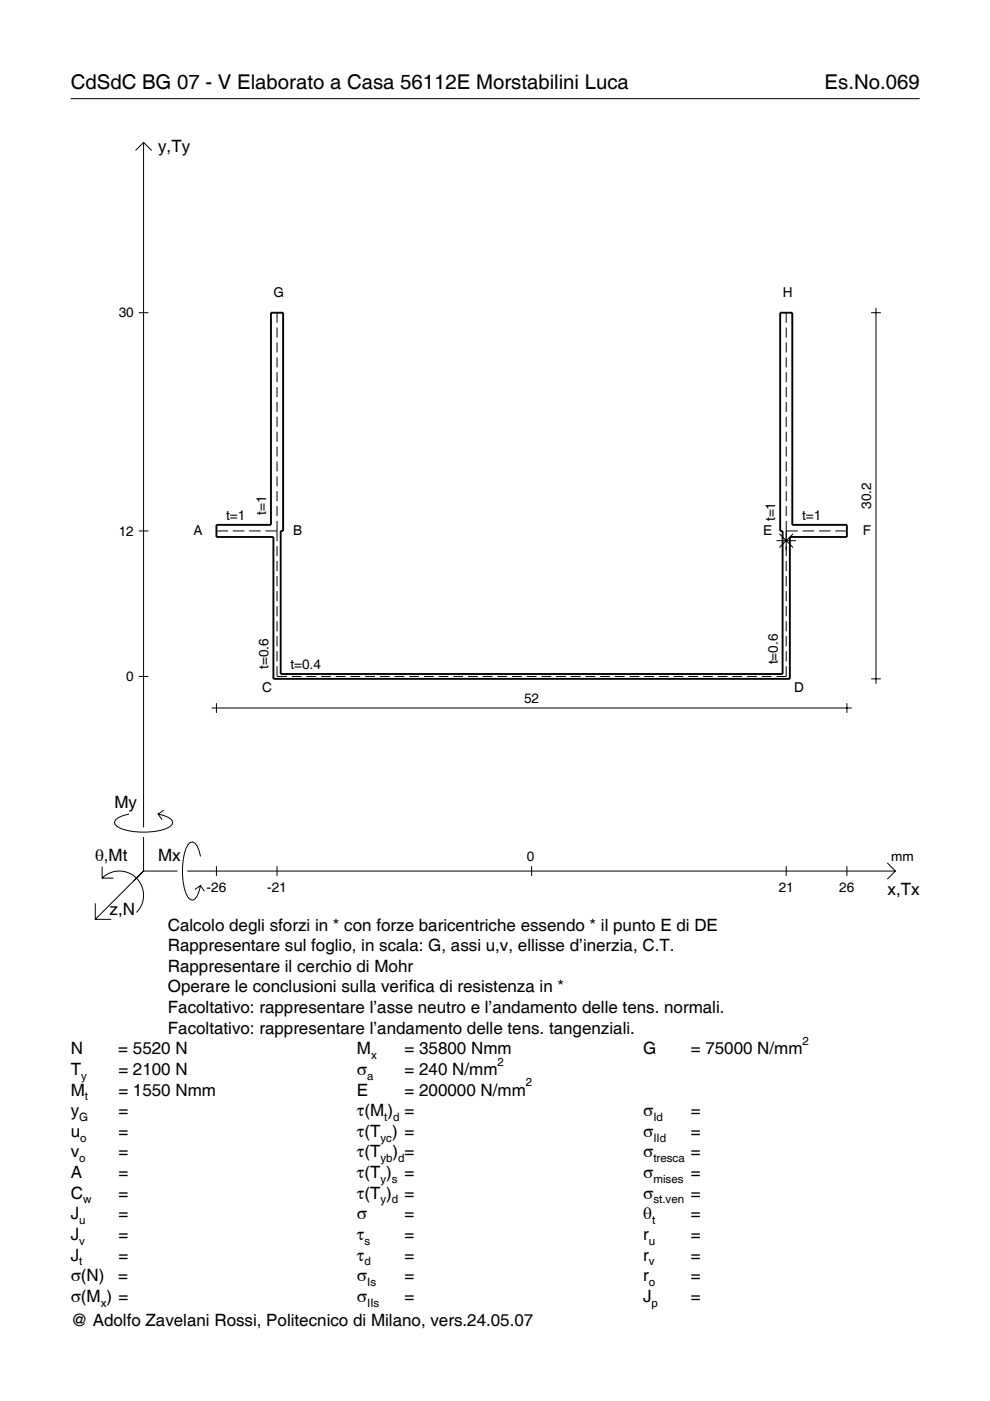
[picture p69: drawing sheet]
<svg xmlns="http://www.w3.org/2000/svg" width="210mm" height="297mm" viewBox="0 0 210 297" stroke-linecap="round" stroke-linejoin="round" font-family="sans-serif">
<defs><g id="words">
<g font-size="4.3">
<text x="15" y="18.9">CdSdC BG 07 - V Elaborato a Casa 56112E Morstabilini Luca</text>
<text x="174.8" y="18.9">Es.No.069</text>
</g>
<g font-size="3.6">
<text x="33.5" y="32.3">y,Ty</text>
<text x="24.3" y="171.3">My</text>
<text x="20.1" y="182.6">θ,Mt</text>
<text x="33.5" y="182.6">Mx</text>
<text x="188.2" y="189.8">x,Tx</text>
<text x="23.2" y="193.9">z,N</text>
<text x="35.6" y="197.3">Calcolo degli sforzi in * con forze baricentriche essendo * il punto E di DE</text>
<text x="35.6" y="201.7">Rappresentare sul foglio, in scala: G, assi u,v, ellisse d’inerzia, C.T.</text>
<text x="35.6" y="206">Rappresentare il cerchio di Mohr</text>
<text x="35.6" y="210.4">Operare le conclusioni sulla verifica di resistenza in *</text>
<text x="35.6" y="214.8">Facoltativo: rappresentare l’asse neutro e l’andamento delle tens. normali.</text>
<text x="35.6" y="219.2">Facoltativo: rappresentare l’andamento delle tens. tangenziali.</text>
<text x="15" y="223.5">N</text>
<text x="15" y="227.9">T</text>
<text x="25.1" y="223.5">= 5520 N</text>
<text x="25.1" y="227.9">= 2100 N</text>
<text x="75.7" y="227.9">σ</text>
<text x="75.7" y="223.5">M</text>
<text x="85.8" y="223.5">= 35800 Nmm</text>
<text x="85.8" y="227.9">= 240 N/mm</text>
<text x="136.4" y="223.5">G</text>
<text x="146.5" y="223.5">= 75000 N/mm</text>
<text x="15" y="232.3">M</text>
<text x="25.1" y="232.3">= 1550 Nmm</text>
<text x="75.7" y="232.3">E</text>
<text x="85.8" y="232.3">= 200000 N/mm</text>
<text x="15" y="236.7">y</text>
<text x="25.1" y="236.7">=</text>
<text x="75.7" y="236.7">τ(M ) =</text>
<text x="136.4" y="236.7">σ</text>
<text x="146.5" y="236.7">=</text>
<text x="15" y="241">u</text>
<text x="15" y="245.4">v</text>
<text x="25.1" y="241">=</text>
<text x="25.1" y="245.4">=</text>
<text x="75.7" y="241">τ(T ) =</text>
<text x="75.7" y="245.4">τ(T</text>
<text x="83.3" y="245.4">) =</text>
<text x="136.4" y="241">σ</text>
<text x="136.4" y="245.4">σ</text>
<text x="146.5" y="241">=</text>
<text x="146.5" y="245.4">=</text>
<text x="15" y="249.8">A</text>
<text x="25.1" y="249.8">=</text>
<text x="75.7" y="249.8">τ(T )</text>
<text x="85.8" y="249.8">=</text>
<text x="136.4" y="249.8">σ</text>
<text x="146.5" y="249.8">=</text>
<text x="15" y="254.2">C</text>
<text x="25.1" y="254.2">=</text>
<text x="75.7" y="254.2">τ(T )</text>
<text x="85.8" y="254.2">=</text>
<text x="136.4" y="254.2">σ</text>
<text x="146.5" y="254.2">=</text>
<text x="15" y="258.5">J</text>
<text x="15" y="262.9">J</text>
<text x="25.1" y="258.5">=</text>
<text x="25.1" y="262.9">=</text>
<text x="75.7" y="258.5">σ</text>
<text x="75.7" y="262.9">τ</text>
<text x="85.8" y="258.5">=</text>
<text x="85.8" y="262.9">=</text>
<text x="136.4" y="258.5">θ</text>
<text x="136.4" y="262.9">r</text>
<text x="146.5" y="258.5">=</text>
<text x="146.5" y="262.9">=</text>
<text x="15" y="267.3">J</text>
<text x="25.1" y="267.3">=</text>
<text x="75.7" y="267.3">τ</text>
<text x="85.8" y="267.3">=</text>
<text x="136.4" y="267.3">r</text>
<text x="146.5" y="267.3">=</text>
<text x="15" y="271.7">σ(N)</text>
<text x="25.1" y="271.7">=</text>
<text x="75.7" y="271.7">σ</text>
<text x="85.8" y="271.7">=</text>
<text x="136.4" y="271.7">r</text>
<text x="146.5" y="271.7">=</text>
<text x="15" y="281.2">@ Adolfo Zavelani Rossi, Politecnico di Milano, vers.24.05.07</text>
<text x="15" y="276">σ(M ) =</text>
<text x="75.7" y="276">σ</text>
<text x="85.8" y="276">=</text>
<text x="136.4" y="276">J</text>
<text x="146.5" y="276">=</text>
</g>
<g font-size="2.9">
<text x="58" y="63.1">G</text>
<text x="165.9" y="63.1">H</text>
<text x="25.2" y="67.3">30</text>
<text x="184.7" y="107.9" transform="rotate(-90 184.7 107.9)">30.2</text>
<text x="25.2" y="113.6">12</text>
<text x="41" y="113.5">A</text>
<text x="47.9" y="110.3">t=1</text>
<text x="56.4" y="109.2" transform="rotate(-90 56.4 109.2)">t=1</text>
<text x="62.1" y="113.5">B</text>
<text x="161.8" y="113.5">E</text>
<text x="164.4" y="110.5" transform="rotate(-90 164.4 110.5)">t=1</text>
<text x="170" y="110.3">t=1</text>
<text x="182.9" y="113.5">F</text>
<text x="56.9" y="141.9" transform="rotate(-90 56.9 141.9)">t=0.6</text>
<text x="61.6" y="141.9">t=0.4</text>
<text x="164.9" y="140.8" transform="rotate(-90 164.9 140.8)">t=0.6</text>
<text x="26.8" y="144.4">0</text>
<text x="55.6" y="146.7">C</text>
<text x="111.1" y="149.1">52</text>
<text x="168.4" y="146.7">D</text>
<text x="111.7" y="182.6">0</text>
<text x="189" y="182.6">mm</text>
<text x="43.8" y="189.1">-26</text>
<text x="56.7" y="189.1">-21</text>
<text x="165.1" y="189.1">21</text>
<text x="178" y="189.1">26</text>
</g>
<g font-size="2.4">
<text x="170.2" y="221.5">2</text>
<text x="78.7" y="224.5">x</text>
<text x="105.5" y="225.9">2</text>
<text x="17.2" y="228.9">y</text>
<text x="18" y="233.3">t</text>
<text x="77.9" y="228.9">a</text>
<text x="111.5" y="230.3">2</text>
<text x="16.8" y="237.7">G</text>
<text x="81.5" y="237.7">t d</text>
<text x="138.5" y="237.7">Id</text>
<text x="17" y="242">o</text>
<text x="80.7" y="242">yc</text>
<text x="138.5" y="242">IId</text>
<text x="16.8" y="246.4">o</text>
<text x="80.7" y="246.4">yb d</text>
<text x="80.7" y="250.8">y s</text>
<text x="138.5" y="246.4">tresca</text>
<text x="138.5" y="250.8">mises</text>
<text x="17.6" y="255.2">w</text>
<text x="80.7" y="255.2">y d</text>
<text x="138.5" y="255.2">st.ven</text>
<text x="16.8" y="259.5">u</text>
<text x="16.8" y="263.9">v</text>
<text x="77.3" y="263.9">s</text>
<text x="137.6" y="263.9">u</text>
<text x="138.2" y="259.5">t</text>
<text x="16.8" y="268.3">t</text>
<text x="77.3" y="268.3">d</text>
<text x="137.6" y="268.3">v</text>
<text x="77.9" y="272.7">Is</text>
<text x="137.6" y="272.7">o</text>
<text x="21.4" y="277">x</text>
<text x="77.9" y="277">IIs</text>
<text x="138.2" y="277">p</text>
</g>
</g></defs>
<g fill="none" stroke="#000" stroke-width=".21">
<path d="M15 20.9h180M28.7 31.9l1.7-1.7 1.8 1.7M30.4 30.2v145.2M29.4 66.3h2.1M58.7 66.3v2.1M58.7 69.5v2.1M58.7 72.6v2.1M58.7 75.8v2.1M58.7 78.9v2.1M166.7 66.3v2.1M166.7 69.5v2.1M166.7 72.6v2.1"/>
<path d="M166.7 75.8v2.1M166.7 78.9v2.1M184.7 66.3h2.1M185.7 65.3v79.7M58.7 82.1v2.1M58.7 85.2v2.1M58.7 88.4v2.1M58.7 91.5v2.2M58.7 94.7v2.1M58.7 97.8v2.2M166.7 82.1v2.1M166.7 85.2v2.1"/>
<path d="M166.7 88.4v2.1M166.7 91.5v2.2M166.7 94.7v2.1M166.7 97.8v2.2M29.4 112.6h2.1M45.9 112.6h2.4M49.4 112.6h2.4M52.8 112.6h2.5M56.3 112.6h2.4M58.7 101v2.1M58.7 104.1v2.2M58.7 107.3v2.1"/>
<path d="M58.7 110.5v4.2M58.7 115.8v2.1M58.7 118.9v2.2M164.6 114.6h4.2M165.2 113.2l3 2.9M166.7 112.6h2.4M166.7 101v2.1M166.7 104.1v2.2M166.7 107.3v2.1M166.7 110.5v7.4M166.7 118.9v2.2M168.2 113.2l-3 2.9"/>
<path d="M170.2 112.6h2.4M173.6 112.6h2.5M177.1 112.6h2.5M58.7 122.1v2.2M58.7 125.3v2.2M58.7 128.5v2.2M58.7 131.7v2.2M58.7 134.9v2.1M58.7 138.1v2.1M166.7 122.1v2.2M166.7 125.3v2.2M166.7 128.5v2.2"/>
<path d="M166.7 131.7v2.2M166.7 134.9v2.1M166.7 138.1v2.1M29.4 143.4h2.1M44.9 150.1h135.7M45.9 149.1v2M58.7 141.3v2.1h2.1M61.8 143.4h2.1M65 143.4h2M68.1 143.4h2.1M71.2 143.4h2.1M74.3 143.4h2.1"/>
<path d="M77.4 143.4h2.1M80.5 143.4h2.1M83.6 143.4h2.1M86.8 143.4h2M89.9 143.4h2.1M93 143.4h2.1M96.1 143.4h2.1M99.2 143.4h2.1M102.3 143.4h2.1M105.4 143.4h2.1M108.6 143.4h2M111.7 143.4h2.1"/>
<path d="M114.8 143.4h2.1M117.9 143.4h2.1M121 143.4h2.1M124.1 143.4h2.1M127.2 143.4h2.1M130.4 143.4h2M133.5 143.4h2.1M136.6 143.4h2.1M139.7 143.4h2.1M142.8 143.4h2.1M145.9 143.4h2.1M149 143.4h2.1"/>
<path d="M152.2 143.4h2M155.3 143.4h2.1M158.4 143.4h2.1M161.5 143.4h2.1M166.7 141.3v2.1h-2.1M179.6 149.1v2M184.7 143.9h2.1M27.3 172.6a3.6 3.6 0 0 0-3 1.7l.1 .5a5.7 5.7 0 0 0 3.8 1.5 13.3 13.3 0 0 0 7.8-1l.5-.5 .1-.5a3.6 3.6 0 0 0-3.1-1.7l.8 1.2M30.4 177.5v7.2M34.7 171.8l-1.2 .8M20.2 191.5v3.4h3.4M21.7 186.2a5.1 5.1 0 0 1 7.2 0 5.1 5.1 0 0 1 0 7.3"/>
<path d="M21.7 183.8v2.4h2.4M30.4 184.7l-10.2 10.2M30.4 184.7l-2 2M30.4 184.7h7.2M39.7 184.7h150.1M42.5 181.6a3.6 3.6 0 0 0-1.7-3.1l-.5 .1a5.7 5.7 0 0 0-1.5 3.8 13.3 13.3 0 0 0 1 7.8l.5 .5 .5 .2a3.6 3.6 0 0 0 1.7-3.1l-1.2 .8M42.5 187.8l.8 1.2M45.9 183.7v2M58.7 183.7v2M112.7 183.7v2M166.7 183.7v2M179.6 183.7v2"/>
<path d="M188.1 183l1.7 1.7-1.7 1.7"/>
</g>
<path d="M57.4 66.3h2.6v46.3h-.5v30.3h106.4v-30.3h-.5v-46.3h2.6v45h11.6v2.6h-12.1v30h-109.5v-30h-12.1v-2.6h11.5z" fill="none" stroke="#000" stroke-width=".4"/>
<use href="#words"/>
</svg>
